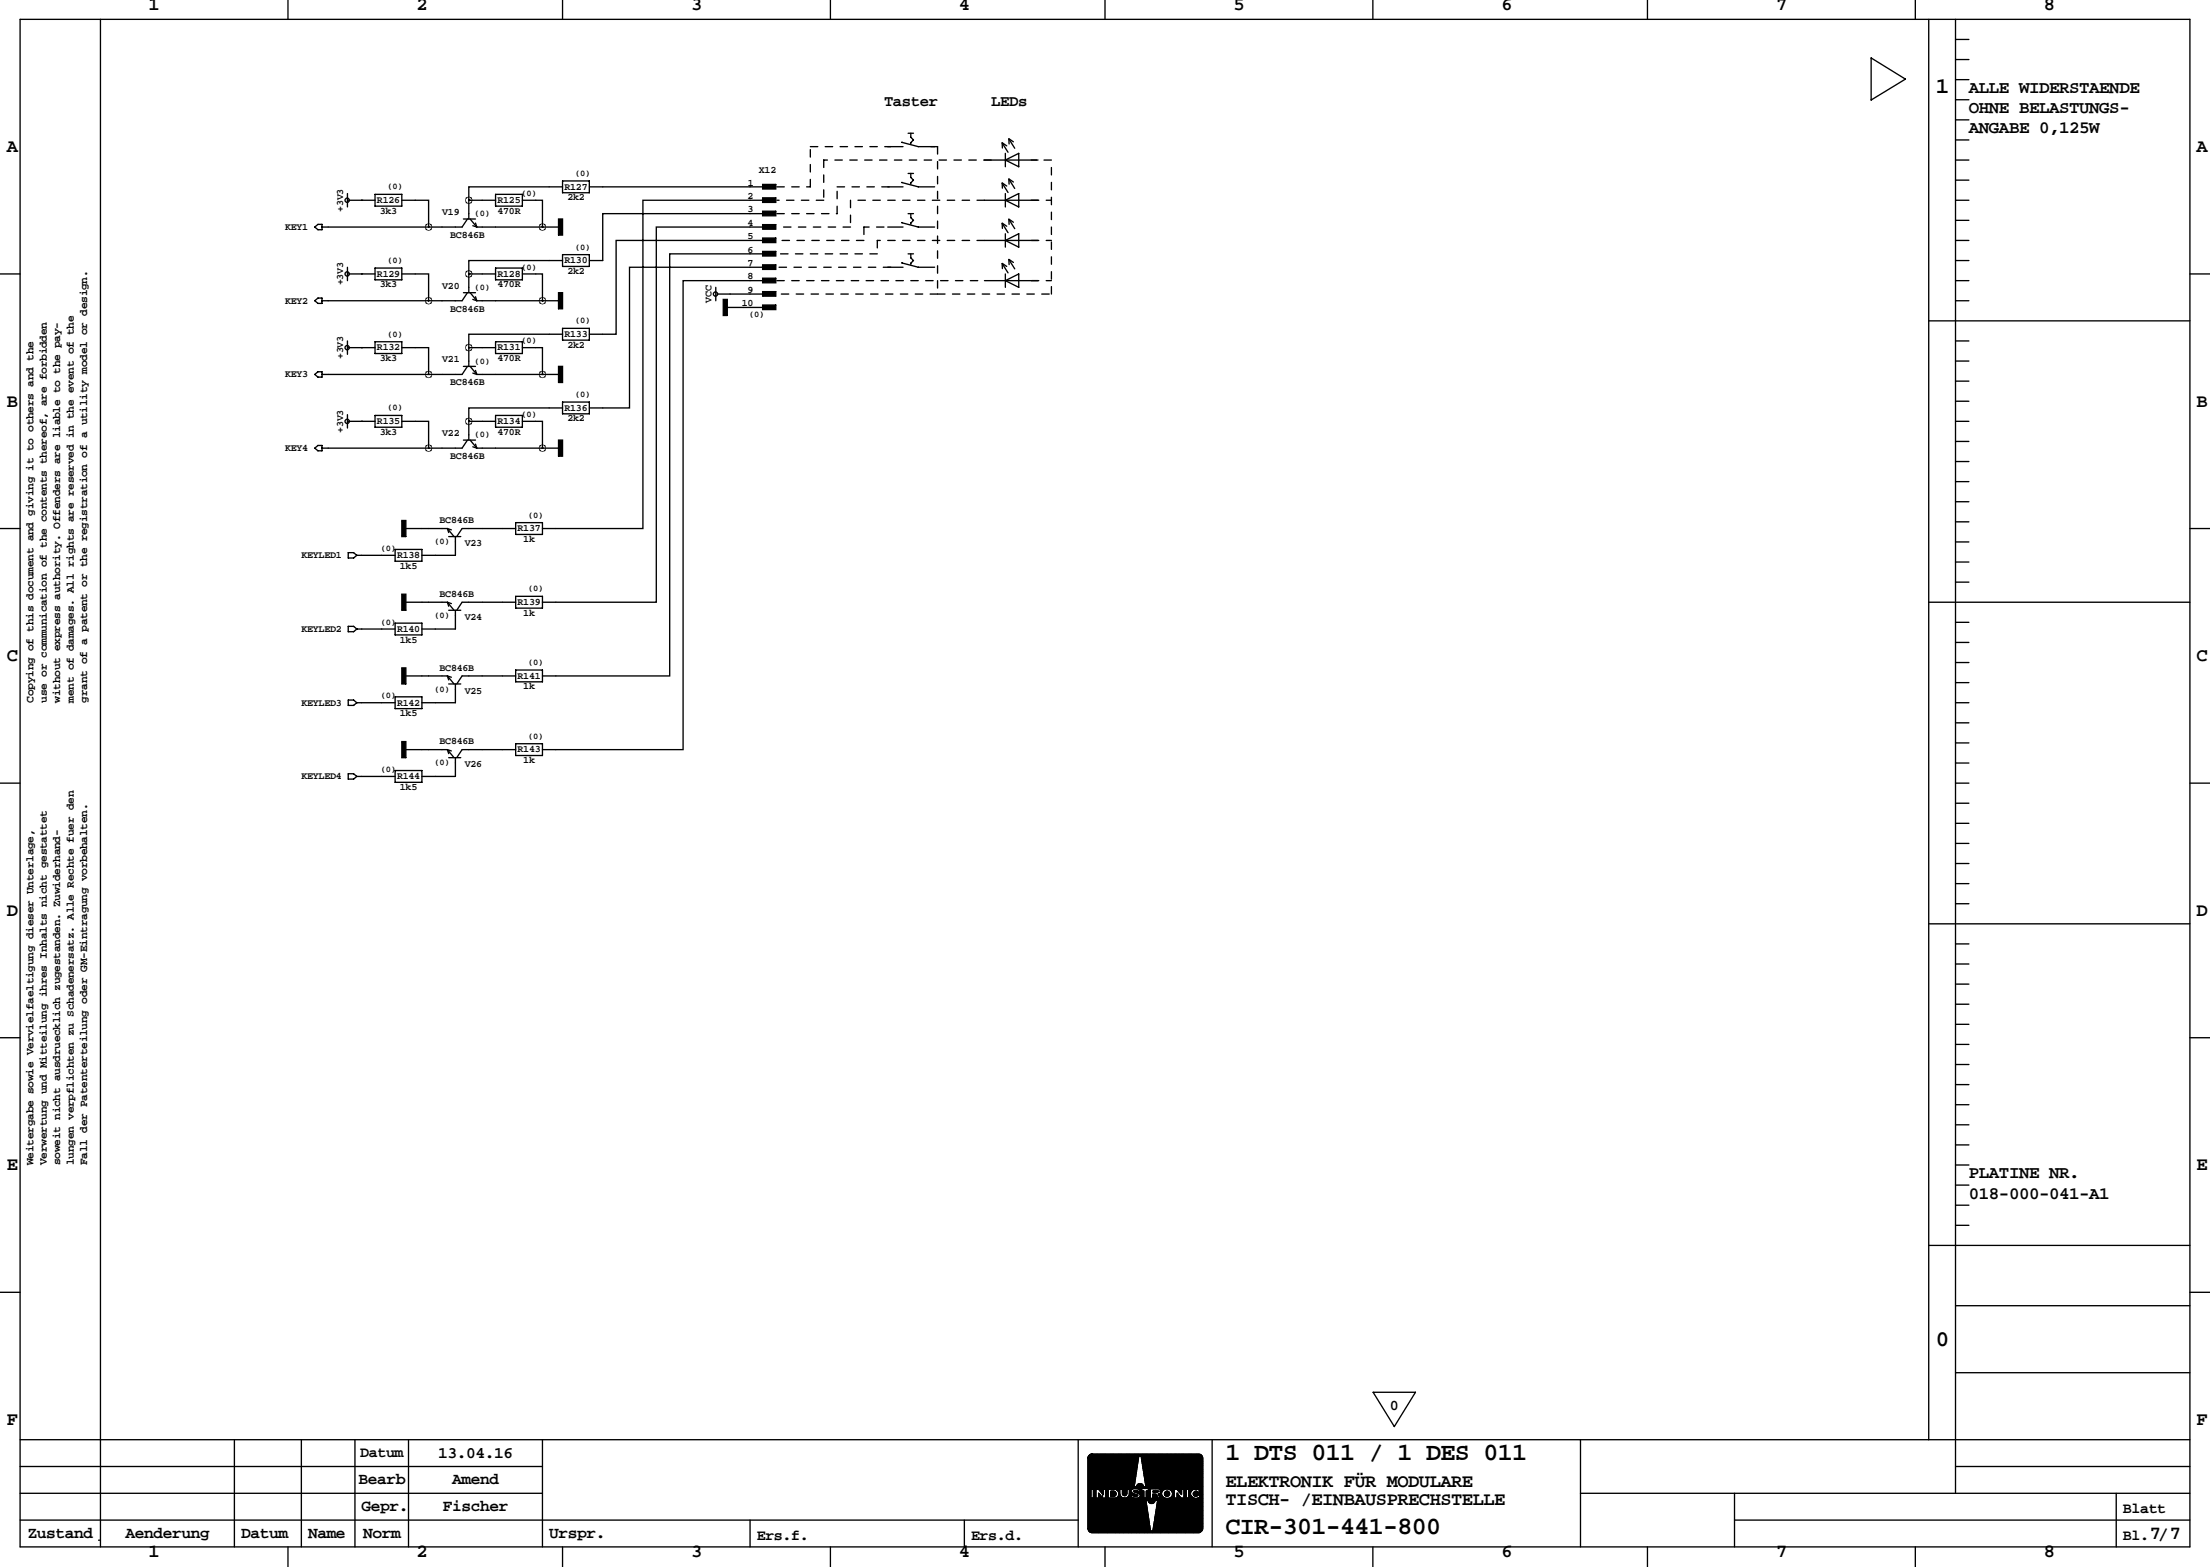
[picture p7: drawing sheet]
<svg xmlns="http://www.w3.org/2000/svg" width="419mm" height="297mm" viewBox="0 0 419 297" stroke-linecap="round" stroke-linejoin="round" font-family="sans-serif">
<defs><g id="words">
<g font-size="4.7">
<text x="232.4" y="276.8">1 DTS 011 / 1 DES 011</text>
<text x="232.4" y="290.8">CIR-301-441-800</text>
</g>
<g font-size="4.3">
<text x="367.1" y="17.6">1</text>
<text x="367.1" y="255.1">0</text>
</g>
<g font-size="3.6">
<text x="28.2" y="1.9">1</text>
<text x="79" y="1.9">2</text>
<text x="131.1" y="1.9">3</text>
<text x="181.9" y="1.9">4</text>
<text x="233.9" y="1.9">5</text>
<text x="284.7" y="1.9">6</text>
<text x="336.8" y="1.9">7</text>
<text x="387.6" y="1.9">8</text>
<text x="1.3" y="28.8">A</text>
<text x="416.6" y="28.8">A</text>
<text x="1.3" y="77.1">B</text>
<text x="416.6" y="77.1">B</text>
<text x="1.3" y="125.3">C</text>
<text x="416.6" y="125.3">C</text>
<text x="1.3" y="173.6">D</text>
<text x="416.6" y="173.6">D</text>
<text x="1.3" y="221.8">E</text>
<text x="416.6" y="221.8">E</text>
<text x="1.3" y="270.1">F</text>
<text x="416.6" y="270.1">F</text>
<text x="232.4" y="281.8">ELEKTRONIK FÜR MODULARE</text>
<text x="232.4" y="285.3">TISCH- /EINBAUSPRECHSTELLE</text>
<text x="407.7" y="291.7">7/7</text>
<text x="28.2" y="295.2">1</text>
<text x="79" y="295.2">2</text>
<text x="131.1" y="295.2">3</text>
<text x="181.9" y="295.2">4</text>
<text x="233.9" y="295.2">5</text>
<text x="284.7" y="295.2">6</text>
<text x="336.8" y="295.2">7</text>
<text x="387.6" y="295.2">8</text>
</g>
<g font-size="3.3">
<text x="373.4" y="17.6">ALLE WIDERSTAENDE</text>
<text x="373.4" y="21.4">OHNE BELASTUNGS-</text>
<text x="373.4" y="25.3">ANGABE 0,125W</text>
<text x="373.4" y="223.4">PLATINE NR.</text>
<text x="373.4" y="227.2">018-000-041-A1</text>
</g>
<g font-size="3.1">
<text x="68" y="281.4">Bearb</text>
<text x="83.1" y="276.3">13.04.16</text>
<text x="85.8" y="281.4">Amend</text>
<text x="68.6" y="286.5">Gepr.</text>
<text x="84" y="286.5">Fischer</text>
<text x="5.2" y="291.6">Zustand</text>
<text x="23.8" y="291.6">Aenderung</text>
<text x="45.7" y="291.6">Datum</text>
<text x="58.4" y="291.6">Name</text>
<text x="68.9" y="291.6">Norm</text>
<text x="104.1" y="291.6">Urspr.</text>
</g>
<g font-size="3">
<text x="167.6" y="20.2">Taster</text>
<text x="188" y="20.2">LEDs</text>
</g>
<g font-size="2.8">
<text x="263.6" y="267.4">0</text>
<text x="68.3" y="276.2">Datum</text>
<text x="402.6" y="286.9">Blatt</text>
<text x="143.5" y="292">Ers.f.</text>
<text x="184.1" y="292">Ers.d.</text>
<text x="402.6" y="292">Bl.</text>
</g>
<g font-size="2.1">
<text x="6.3" y="133.2" transform="rotate(-90 6.3 133.2)">Copying of this document and giving it to others and the</text>
<text x="8.9" y="133.2" transform="rotate(-90 8.9 133.2)">use or communication of the contents thereof, are forbidden</text>
<text x="11.4" y="133.2" transform="rotate(-90 11.4 133.2)">without express authority. Offenders are liable to the pay-</text>
<text x="14" y="133.2" transform="rotate(-90 14 133.2)">ment of damages. All rights are reserved in the event of the</text>
<text x="16.5" y="133.2" transform="rotate(-90 16.5 133.2)">grant of a patent or the registration of a utility model or design.</text>
<text x="6.3" y="220.8" transform="rotate(-90 6.3 220.8)">Weitergabe sowie Vervielfaeltigung dieser Unterlage,</text>
<text x="8.9" y="220.8" transform="rotate(-90 8.9 220.8)">Verwertung und Mitteilung ihres Inhalts nicht gestattet</text>
<text x="11.4" y="220.8" transform="rotate(-90 11.4 220.8)">soweit nicht ausdruecklich zugestanden. Zuwiderhand-</text>
<text x="14" y="220.8" transform="rotate(-90 14 220.8)">lungen verpflichten zu Schadenersatz. Alle Rechte fuer den</text>
<text x="16.5" y="220.8" transform="rotate(-90 16.5 220.8)">Fall der Patenterteilung oder GM-Eintragung vorbehalten.</text>
</g>
<g font-size="1.9">
<text x="107" y="36">R127</text>
<text x="141.8" y="35.2">1</text>
<text x="143.9" y="32.9">X12</text>
<text x="65.1" y="40.1" transform="rotate(-90 65.1 40.1)">+3V3</text>
<text x="71.5" y="38.5">R126</text>
<text x="72" y="40.5">3k3</text>
<text x="83.9" y="40.8">V19</text>
<text x="94.3" y="38.5">R125</text>
<text x="94.3" y="40.5">470R</text>
<text x="107.6" y="38">2k2</text>
<text x="141.8" y="37.7">2</text>
<text x="141.8" y="40.2">3</text>
<text x="54.1" y="43.6">KEY1</text>
<text x="85.4" y="45.1">BC846B</text>
<text x="141.8" y="42.8">4</text>
<text x="141.8" y="45.3">5</text>
<text x="141.8" y="47.9">6</text>
<text x="71.5" y="52.5">R129</text>
<text x="94.3" y="52.5">R128</text>
<text x="107" y="49.9">R130</text>
<text x="107.6" y="52">2k2</text>
<text x="141.8" y="50.4">7</text>
<text x="141.8" y="52.9">8</text>
<text x="54.1" y="57.5">KEY2</text>
<text x="65.1" y="54.1" transform="rotate(-90 65.1 54.1)">+3V3</text>
<text x="72" y="54.5">3k3</text>
<text x="83.9" y="54.7">V20</text>
<text x="85.4" y="59.1">BC846B</text>
<text x="94.3" y="54.5">470R</text>
<text x="134.9" y="57.4" transform="rotate(-90 134.9 57.4)">VCC</text>
<text x="140.7" y="58">10</text>
<text x="141.8" y="55.5">9</text>
<text x="107" y="63.9">R133</text>
<text x="107.6" y="65.9">2k2</text>
<text x="54.1" y="71.5">KEY3</text>
<text x="65.1" y="68.1" transform="rotate(-90 65.1 68.1)">+3V3</text>
<text x="71.5" y="66.4">R132</text>
<text x="72" y="68.5">3k3</text>
<text x="83.9" y="68.7">V21</text>
<text x="94.3" y="66.4">R131</text>
<text x="94.3" y="68.5">470R</text>
<text x="85.4" y="73">BC846B</text>
<text x="107" y="77.9">R136</text>
<text x="65.1" y="82" transform="rotate(-90 65.1 82)">+3V3</text>
<text x="71.5" y="80.4">R135</text>
<text x="72" y="82.4">3k3</text>
<text x="83.9" y="82.7">V22</text>
<text x="94.3" y="80.4">R134</text>
<text x="94.3" y="82.4">470R</text>
<text x="107.6" y="79.9">2k2</text>
<text x="54.1" y="85.5">KEY4</text>
<text x="85.4" y="87">BC846B</text>
<text x="83.4" y="99.2">BC846B</text>
<text x="98.2" y="100.7">R137</text>
<text x="57.2" y="105.8">KEYLED1</text>
<text x="75.3" y="105.8">R138</text>
<text x="75.8" y="107.8">1k5</text>
<text x="88.1" y="103.5">V23</text>
<text x="99.2" y="102.8">1k</text>
<text x="83.4" y="113.2">BC846B</text>
<text x="57.2" y="119.8">KEYLED2</text>
<text x="75.3" y="119.8">R140</text>
<text x="88.1" y="117.5">V24</text>
<text x="98.2" y="114.7">R139</text>
<text x="99.2" y="116.7">1k</text>
<text x="75.8" y="121.8">1k5</text>
<text x="83.4" y="127.1">BC846B</text>
<text x="88.1" y="131.5">V25</text>
<text x="98.2" y="128.7">R141</text>
<text x="99.2" y="130.7">1k</text>
<text x="57.2" y="133.7">KEYLED3</text>
<text x="75.3" y="133.7">R142</text>
<text x="75.8" y="135.8">1k5</text>
<text x="83.4" y="141.1">BC846B</text>
<text x="98.2" y="142.6">R143</text>
<text x="57.2" y="147.7">KEYLED4</text>
<text x="75.3" y="147.7">R144</text>
<text x="75.8" y="149.7">1k5</text>
<text x="88.1" y="145.5">V26</text>
<text x="99.2" y="144.7">1k</text>
</g>
<g font-size="1.7">
<text x="73.5" y="35.9">(0)</text>
<text x="109.1" y="33.3">(0)</text>
<text x="90" y="41">(0)</text>
<text x="98.9" y="37.2">(0)</text>
<text x="109.1" y="47.3">(0)</text>
<text x="73.5" y="49.9">(0)</text>
<text x="98.9" y="51.1">(0)</text>
<text x="90" y="54.9">(0)</text>
<text x="73.5" y="63.8">(0)</text>
<text x="98.9" y="65.1">(0)</text>
<text x="109.1" y="61.3">(0)</text>
<text x="142.1" y="60">(0)</text>
<text x="90" y="68.9">(0)</text>
<text x="73.5" y="77.8">(0)</text>
<text x="109.1" y="75.3">(0)</text>
<text x="90" y="82.9">(0)</text>
<text x="98.9" y="79.1">(0)</text>
<text x="100.2" y="98.1">(0)</text>
<text x="72.2" y="104.5">(0)</text>
<text x="82.4" y="103.2">(0)</text>
<text x="100.2" y="112.1">(0)</text>
<text x="72.2" y="118.4">(0)</text>
<text x="82.4" y="117.2">(0)</text>
<text x="82.4" y="131.1">(0)</text>
<text x="100.2" y="126.1">(0)</text>
<text x="72.2" y="132.4">(0)</text>
<text x="100.2" y="140">(0)</text>
<text x="72.2" y="146.4">(0)</text>
<text x="82.4" y="145.1">(0)</text>
</g>
</g></defs>
<g fill="none" stroke="#000" stroke-width=".25">
<path d="M54.6 0v3.7M106.7 0v3.7M157.5 0v3.7M209.5 0v3.7M260.3 0v3.7M312.4 0v3.7M363.2 0v3.7M3.8 3.7h411.5v289.5h-411.5zM19 3.7v289.5M354.8 11l6.5 4-6.5 4zM365.8 3.7v269.2M370.8 18.9h2.6"/>
<path d="M370.8 15.1h2.6M370.8 11.3h2.6M370.8 7.5h2.6M370.8 3.7v279.4M65.9 36.7v2.5M66.1 38h5M68.6 38h.1M71.1 36.8h5.1v2.3h-5.1zM76.2 38h5.1v5M88.9 38h.1M88.9 38h5.1M88.9 38v3.5"/>
<path d="M94 36.8h5.1v2.3h-5.1zM99.1 38h3.8v5M106.7 35.4h-17.8v2.6M106.7 34.3h5.1v2.2h-5.1zM111.8 35.4h33M144.8 38h-22.9v62.2h-19M168.4 27.8h2.8M168.4 35.4h2.8M171 26.9l3.1 .9h3.1M171 34.6l3.1 .8h3.1M172.2 25.3h1M172.2 32.9h1"/>
<path d="M172.7 25.3v.7l.5 .5-.5 .5v.3M172.7 32.9v.7l.5 .5-.5 .6v.2M186.7 38h10.1M186.7 30.3h10.1M190.1 28.1l-.1-1 1.2 1.8M190.1 27.1l.8 .5M190.1 35.7l-.1-1 1.2 1.8M190.1 34.7l.8 .6M190.7 29.1v2.5M190.7 36.7v2.5M190.7 30.3l2.5-1.2v2.5zM190.7 38l2.5-1.3v2.5z"/>
<path d="M191.4 27.3l-.1-1 1.1 1.8M191.4 26.3l.8 .6M191.4 34.9l-.1-1 1.1 1.8M191.4 33.9l.8 .6M370.8 38h2.6M370.8 34.1h2.6M370.8 30.3h2.6M370.8 26.5h2.6M370.8 22.7h2.6M0 51.9h3.8M59.7 43l.6-.5h.8v1h-.8zM59.7 57l.6-.5h.8v1h-.8z"/>
<path d="M65.9 50.7v2.5M66.1 51.9h5M68.6 51.9h.1M71.1 50.8h5.1v2.2h-5.1zM76.2 51.9h5.1v5.1M87.9 41.5h2.3M87.9 55.5h2.3M88.6 55.5l-1 1.5h-26.5M88.6 41.5l-1 1.5h-26.5M88.9 51.9h.1M88.9 51.9h5.1M88.9 51.9v3.6"/>
<path d="M89.2 41.5l1.2 1.5M89.2 55.5l1.2 1.5M89.7 42.8l.7 .2M89.7 56.8l.7 .2M90.2 42.3l.2 .7M90.2 56.2l.2 .8M90.4 57h15.5M90.4 43h15.5M94 50.8h5.1v2.2h-5.1zM99.1 51.9h3.8v5.1M102.9 43h.1M102.9 57h.1"/>
<path d="M106.7 49.4h-17.8v2.5M106.7 48.3h5.1v2.2h-5.1zM135.7 54.5v2.5M135.9 55.7h8.9M137.9 58.3h6.9M144.8 40.5h-30.5v8.9h-2.5M144.8 45.6h-28v17.8h-5M144.8 50.7h-25.4v26.6h-7.6M144.8 43h-20.3v71.2h-21.6M144.8 48.1h-17.8v80h-24.1M144.8 53.2h-15.3v88.9h-26.6M168.4 43h2.8"/>
<path d="M168.4 50.7h2.8M171 42.2l3.1 .8h3.1M171 49.8l3.1 .9h3.1M172.2 40.5h1M172.2 48.1h1M172.7 40.5v.8l.5 .5-.5 .5v.2M172.7 48.1v.8l.5 .5-.5 .5v.3M186.7 53.2h10.1M186.7 45.6h10.1M190.1 43.3l-.1-1 1.2 1.8M190.1 42.3l.8 .6M190.1 50.9l-.1-1 1.2 1.8"/>
<path d="M190.1 49.9l.8 .6M190.7 44.3v2.5M190.7 51.9v2.6M190.7 45.6l2.5-1.3v2.5zM190.7 53.2l2.5-1.3v2.6zM191.4 42.5l-.1-.9 1.1 1.7M191.4 41.6l.8 .5M191.4 50.2l-.1-1 1.1 1.8M191.4 49.2l.8 .5M370.8 57h2.6M370.8 53.2h2.6M370.8 49.4h2.6"/>
<path d="M370.8 45.6h2.6M370.8 41.8h2.6M415.3 51.9h3.8M59.7 71l.6-.5h.8v1h-.8zM65.9 64.6v2.6M65.9 78.6v2.5M66.1 79.9h5M66.1 65.9h5M68.6 65.9h.1M68.6 79.9h.1M71.1 64.8h5.1v2.2h-5.1zM71.1 78.8h5.1v2.2h-5.1z"/>
<path d="M76.2 65.9h5.1v5.1M76.2 79.9h5.1v5M87.9 69.5h2.3M88.6 69.5l-1 1.5h-26.5M88.9 65.9h.1M88.9 79.9h.1M88.9 79.9h5.1M88.9 65.9v3.6M88.9 79.9v3.5M88.9 65.9h5.1M89.2 69.5l1.2 1.5M89.7 70.7l.7 .3"/>
<path d="M90.2 70.2l.2 .8M90.4 71h15.5M94 64.8h5.1v2.2h-5.1zM94 78.8h5.1v2.2h-5.1zM99.1 65.9h3.8v5.1M99.1 79.9h3.8v5M102.9 71h.1M106.7 63.4h-17.8v2.5M106.7 77.3h-17.8v2.6M106.7 62.2h5.1v2.3h-5.1zM106.7 76.2h5.1v2.2h-5.1zM365.8 60.8h49.5"/>
<path d="M370.8 79.9h2.6M370.8 76.1h2.6M370.8 72.2h2.6M370.8 68.4h2.6M370.8 64.6h2.6M59.7 84.9l.6-.5h.8v1.1h-.8zM87.9 83.4h2.3M88.6 83.4l-1 1.5h-26.5M89.2 83.4l1.2 1.5M89.7 84.7l.7 .2M90.2 84.2l.2 .7M90.4 84.9h15.5"/>
<path d="M97.8 99.1h5.1v2.2h-5.1zM102.9 84.9h.1M370.8 98.9h2.6M370.8 95.1h2.6M370.8 91.3h2.6M370.8 87.5h2.6M370.8 83.7h2.6M0 100.2h3.8M66 104.8h1.1l.6 .5-.6 .5h-1.1zM66 118.7h1.1l.6 .5-.6 .5h-1.1zM67.7 105.3h7.2M67.7 119.2h7.2"/>
<path d="M74.9 104.2h5.1v2.2h-5.1zM74.9 118.1h5.1v2.3h-5.1zM77 100.2h7.8M77 114.2h7.8M84.8 100.2l1.3 1.5M84.8 100.2l.3 .8M84.8 100.2l.8 .2M84.8 114.2l1.3 1.5M84.8 114.2l.3 .7M84.8 114.2l.8 .2M85.1 101.7h2.3M85.1 115.7h2.3"/>
<path d="M86.4 101.7v3.6h-6.4M86.4 115.7v3.5h-6.4M97.8 100.2h-10.2l-1 1.5M97.8 114.2h-10.2l-1 1.5M97.8 113h5.1v2.3h-5.1zM365.8 114.2h49.5M370.8 118h2.6M370.8 110.3h2.6M370.8 106.5h2.6M370.8 102.7h2.6M415.3 100.2h3.8M66 132.7h1.1l.6 .5-.6 .5h-1.1z"/>
<path d="M67.7 133.2h7.2M74.9 132.1h5.1v2.2h-5.1zM77 128.1h7.8M84.8 128.1l1.3 1.6M84.8 128.1l.3 .8M84.8 128.1l.8 .3M85.1 129.7h2.3M86.4 129.7v3.5h-6.4M97.8 127h5.1v2.2h-5.1zM97.8 128.1h-10.2l-1 1.6M370.8 137h2.6M370.8 133.2h2.6"/>
<path d="M370.8 129.4h2.6M370.8 125.6h2.6M370.8 121.8h2.6M0 148.4h3.8M66 146.7h1.1l.6 .5-.6 .5h-1.1zM67.7 147.2h7.2M74.9 146.1h5.1v2.2h-5.1zM77 142.1h7.8M84.8 142.1l1.3 1.5M84.8 142.1l.3 .8M84.8 142.1l.8 .3M85.1 143.6h2.3"/>
<path d="M86.4 143.6v3.6h-6.4M97.8 141h5.1v2.2h-5.1zM97.8 142.1h-10.2l-1 1.5M370.8 148.4h2.6M370.8 159.9h2.6M370.8 156.1h2.6M370.8 152.3h2.6M370.8 144.6h2.6M370.8 140.8h2.6M415.3 148.4h3.8M365.8 175.1h49.5M370.8 171.3h2.6"/>
<path d="M370.8 167.5h2.6M370.8 163.7h2.6M370.8 178.9h2.6M0 196.7h3.8M370.8 194.2h2.6M370.8 198h2.6M370.8 190.4h2.6M370.8 186.5h2.6M370.8 182.7h2.6M415.3 196.7h3.8M370.8 201.8h2.6M370.8 205.6h2.6"/>
<path d="M370.8 209.4h2.6M370.8 213.2h2.6M370.8 217h2.6M365.8 236.1h49.5M370.8 220.8h2.6M370.8 224.6h2.6M370.8 228.5h2.6M370.8 232.3h2.6M0 245h3.8M370.8 247.5h44.5M415.3 245h3.8M3.8 272.9h411.5"/>
<path d="M3.8 278h99.1M44.4 272.9v20.3M57.1 272.9v20.3M67.3 272.9v20.3M77.5 272.9v20.3M102.9 272.9v20.3M204.5 272.9v20.3M206.3 276.4v13.4M206.6 275.9l.5-.2-.8 .7zM206.8 275.7l-.3 .4M206.9 275.7l-.5 .5M207 275.7l-.7 .6"/>
<path d="M207.1 275.7l-.8 .7M207.2 275.7l-.9 .7a9.4 9.4 0 0 1 0 13.4l6.2-6.2M207.3 275.7l-1 .9M207.4 275.7l-1.1 1M207.5 275.7l-1.2 1.1M207.6 275.7l-1.3 1.2M207.7 275.7l-1.4 1.3M207.8 275.7l-1.5 1.4M207.9 275.7l-1.6 1.4M207.9 275.7l-1.6 1.5M208 275.7l-1.7 1.6M208.1 275.7l-1.8 1.6"/>
<path d="M208.1 275.7l-1.8 1.7M208.2 275.7l-1.9 1.8M208.3 275.7l-2 1.9M208.4 275.7l-2.1 2M208.5 275.7l-2.2 2.1M208.6 275.7l-2.3 2.2M208.7 275.7l-2.4 2.3M208.8 275.7l-2.5 2.4M208.9 275.7l-2.6 2.5M209 275.7l-2.7 2.6M209.1 275.7l-2.8 2.7M209.2 275.7l-2.9 2.8"/>
<path d="M209.3 275.7l-3 2.9M209.4 275.7l-3.1 2.9M209.4 275.7l-3.1 3.1M209.5 275.7l-3.2 3.1M209.6 275.7l-3.3 3.2M209.7 275.7l-3.4 3.3M209.8 275.7l-3.5 3.4M209.9 275.7l-3.6 3.5M210 275.7l-3.7 3.6M210.1 275.7l-3.8 3.6M210.1 275.7l-3.8 3.7M210.2 275.7l-3.9 3.8"/>
<path d="M210.3 275.7l-4 3.8M210.3 275.7l-4 3.9M210.4 275.7l-4.1 4M210.5 275.7l-4.2 4M210.5 275.7l-4.2 4.1M210.6 275.7l-4.3 4.2M210.7 275.7l-4.4 4.3M210.8 275.7l-4.5 4.4M210.9 275.7l-4.6 4.5M211 275.7l-4.7 4.6M211.1 275.7l-4.8 4.7M211.2 275.7l-4.9 4.8"/>
<path d="M211.3 275.7l-5 4.9M211.4 275.7l-5.1 5M211.5 275.7l-5.2 5.1M211.6 275.7l-5.3 5.2M211.7 275.7l-5.4 5.3M211.8 275.7l-5.5 5.3M211.9 275.7l-5.6 5.5M212 275.7l-5.7 5.5M212.1 275.7l-5.8 5.7M212.3 275.7l-6 5.9M212.4 275.7l-6.1 6M212.5 275.7l-6.2 6.1"/>
<path d="M212.6 275.7l-6.3 6.2M212.8 275.7l-6.5 6.4M213 275.7l-6.7 6.6M213.2 275.7l-6.9 6.8M213.3 275.7l-7 6.9M213.4 275.7l-7.1 7M213.5 275.7l-7.2 7.1M213.6 275.7l-6.7 6.6M213.6 275.7l-6.6 6.6M213.7 275.7l-6.6 6.6M213.8 275.7l-6.7 6.6M213.8 275.7l-6.6 6.6"/>
<path d="M213.9 275.7l-6.6 6.6M214 275.7l-6.7 6.6M214 275.7l-6.6 6.6M214.1 275.7l-6.7 6.7M214.2 275.7l-6.8 6.7M214.2 275.7l-6.8 6.8M214.3 275.7l-6.9 6.9M214.4 275.7l-7 7M214.5 275.7l-7.1 7.1M214.5 275.7l-6.6 6.6M214.6 275.7l-6.6 6.6M214.7 275.7l-6.7 6.6"/>
<path d="M214.7 275.7l-6.6 6.6M214.8 275.7l-6.6 6.6M214.9 275.7l-6.7 6.6M214.9 275.7l-6.6 6.6M215 275.7l-6.7 6.6M215.1 275.7l-6.7 6.7M215.2 275.7l-6.8 6.7M215.3 275.7l-6.8 6.8M215.4 279.8l-2.5 2.5h-.6M215.4 279.9l-2.5 2.5M215.4 279.7l-2.6 2.6M215.4 279.6l-2.6 2.7"/>
<path d="M215.4 275.7l-6.9 6.8M215.4 279.6l-2.7 2.7M215.4 279.5l-2.8 2.8M215.4 279.4l-2.9 2.9M215.4 279.3l-2.9 3M215.5 279.2l-3.1 3.1M215.5 279.1l-3.5 3.5 3.5-3.4M215.5 279l-3.6 3.6M215.5 275.7l-6.9 6.9M215.5 278.9l-3.6 3.6 3.6-3.6M215.5 278.8l-3.7 3.7M215.5 278.7l-3.7 3.8"/>
<path d="M215.6 278.5l-3.9 3.9M215.6 278.4l-4 4M215.6 278.3l-4 4M215.6 275.7l-7 6.9M215.6 278.1l-4.1 4.2M215.6 278l-4.2 4.3M215.6 278l-4.3 4.3M215.6 277.9l-4.3 4.4M215.7 277.8l-4.5 4.5M215.7 277.7l-4.6 4.6M215.7 277.7l-4.5 4.6M215.7 277.6l-4.7 4.7"/>
<path d="M215.7 275.7l-7.1 7M215.7 277.5l-4.7 4.8M215.7 277.4l-4.9 4.9M215.7 277.3l-4.9 5M215.7 275.7l-7 7M215.8 277.1l-5.2 5.2M215.8 277l-5.2 5.3M215.8 277l-5.3 5.3M215.8 276.9l-5.4 5.4M215.8 275.7l-7.1 7M215.8 276.8l-5.4 5.5M215.8 276.7l-5.6 5.6"/>
<path d="M215.8 276.7l-5.5 5.6M215.8 276.6l-6.1 6.2M215.9 276.4l-6.2 6.3M215.9 276.5l-6.2 6.2M215.9 276.4l-6.2 6.2M215.9 276.3l-6.2 6.2M215.9 275.7l-7.2 7.1M216 276.2l-6.3 6.3M216 275.7l-6.7 6.6M216.1 275.7l-6.7 6.6M216.2 275.7l-6.7 6.6M216.3 275.7l-6.7 6.6"/>
<path d="M216.4 275.7l-6.7 6.7M216.5 275.7l-.3 .3M216.6 275.7l-.4 .3M216.6 275.7l-.3 .3M216.7 275.7l-.4 .3M216.7 275.7l-.3 .4 .4-.4M216.9 275.7l-.5 .5M217 275.7l-.5 .5M217.1 275.7l-.6 .6M217.2 275.7l-.7 .7M217.3 275.7l-.8 .8M217.4 275.7l-.9 .9"/>
<path d="M217.5 275.7l-1 .9M217.6 275.7l-1.1 1M217.7 275.7l-1.2 1.1M217.8 275.7l-1.2 1.2M217.9 275.7l-1.3 1.3M218 275.7l-1.4 1.4M218.1 275.7l-1.5 1.4M218.2 275.7l-1.6 1.5M218.2 275.7l-1.6 1.6M218.4 275.7l-1.8 1.7M218.4 275.7l-1.8 1.8M218.6 275.7l-1.9 1.9"/>
<path d="M218.7 275.7l-2 2M218.8 275.7l-2.1 2M218.8 275.7l-2.1 2.1M219 275.7l-2.3 2.2M219 275.7l-2.3 2.3M219.1 275.7l-2.4 2.3M219.2 275.7l-2.5 2.4M219.3 275.7l-2.5 2.4M219.3 275.7l-2.5 2.5M219.5 275.7l-2.7 2.6M219.5 275.7l-2.7 2.7M219.6 275.7l-2.8 2.7"/>
<path d="M219.7 275.7l-2.9 2.8M219.8 275.7l-3 2.9M219.9 275.7l-3.1 3M219.9 275.7l-3.1 3.1M220 275.7l-3.2 3.1M220.1 275.7l-3.2 3.2M220.2 275.7l-3.3 3.3M220.3 275.7l-3.4 3.3M220.3 275.7l-3.4 3.4M220.4 275.7l-3.5 3.5M220.5 275.7l-3.6 3.5M220.5 275.7l-3.6 3.6"/>
<path d="M220.6 275.7l-3.7 3.6M220.6 275.7l-3.7 3.7M220.7 275.7l-3.8 3.7M220.8 275.7l-3.8 3.8M220.9 275.7l-3.9 3.9M221 275.7l-4 4M221.1 275.7l-4.1 4.1M221.2 275.7l-4.2 4.1M221.2 275.7l-4.2 4.2M221.4 275.7l-4.4 4.3M221.4 275.7l-4.4 4.4M221.5 275.7l-4.4 4.4"/>
<path d="M221.6 275.7l-4.5 4.5M221.7 275.7l-4.6 4.6M221.8 275.7l-4.7 4.6M221.8 275.7l-4.7 4.7M221.9 275.7l-4.8 4.7M222 275.7l-4.9 4.8M222 275.7l-4.9 4.9M222.1 275.7l-5 5M222.2 275.7l-5.1 5M222.4 275.7l-5.2 5.1M222.5 275.7l-5.3 5.2M222.5 275.7l-5.3 5.3"/>
<path d="M222.6 275.7l-5.4 5.3M222.7 275.7l-5.5 5.4M222.8 275.7l-5.6 5.5M222.9 275.7l-5.7 5.5M222.9 275.7l-5.7 5.6M223 275.7l-5.8 5.7M223 275.7l-5.7 5.7M223.1 275.7l-5.8 5.8M223.2 275.7l-5.9 5.9M223.3 275.7l-6 5.9M223.4 275.7l-6.1 6M223.5 275.7l-6.2 6.1"/>
<path d="M223.6 275.7l-6.6 6.5M223.6 275.7l-6.5 6.5M223.7 275.7l-6.5 6.5M223.8 275.7l-6.6 6.5M223.8 275.7l-6.5 6.5M223.9 275.7l-6.5 6.5M224 275.7l-6.6 6.5M224 275.7l-6.5 6.5M224.1 275.7l-6.5 6.5M224.2 275.7l-6.6 6.5M224.2 275.7l-6.5 6.5M224.3 275.7l-6.5 6.5"/>
<path d="M224.4 275.7l-6.6 6.5M224.5 275.7l-6.7 6.6M224.5 275.7l-6.7 6.7M224.7 275.7l-6.9 6.8M224.7 275.7l-6.5 6.5M224.9 275.7l-6.7 6.5M224.9 275.7l-6.5 6.5M225.1 275.7l-6.7 6.5M225.1 275.7l-6.5 6.5M225.3 275.7l-6.7 6.5M225.3 275.7l-6.5 6.5M225.4 275.7l-6.6 6.5"/>
<path d="M225.5 275.7l-6.6 6.5M225.6 275.7l-6.6 6.5M225.7 275.7l-6.6 6.5M225.8 275.7l-6.6 6.5M225.8 275.7l-6.5 6.5M225.9 275.7l-6.6 6.5M226 275.7l-6.6 6.5M226 275.7l-6.5 6.5M226.1 275.7l-6.6 6.5M226.2 275.7l-6.6 6.5M226.2 275.7l-6.5 6.5M226.3 275.7l-6.6 6.5"/>
<path d="M226.4 275.7l-6.6 6.5M226.4 275.7l-6.6 6.6M226.5 275.7l-6.6 6.6M226.6 275.7l-6.7 6.6M226.6 275.7l-6.6 6.6M226.7 275.7l-6.7 6.7M226.8 275.7l-6.8 6.7M226.8 275.7l-6.8 6.8 6.9-6.8M226.9 275.7l-6.8 6.9M227 275.7l-6.9 6.9M227.1 275.7l-7 7M227.2 275.7l-7.1 7.1"/>
<path d="M227.3 275.7l-7.2 7.2M227.4 275.7l-7.4 7.4M227.5 275.7l-6.8 6.7M227.5 275.7l-6.7 6.7M227.6 275.7l-6.7 6.6M227.6 275.7l-6.6 6.6M227.6 275.8l-6.5 6.5M227.7 275.8l-6.5 6.5M227.7 275.8l-6.4 6.5M227.8 275.8l-6.5 6.5M227.9 275.9l-6.4 6.4M227.9 276l-6.3 6.3"/>
<path d="M227.9 276l-6.2 6.3M228 276.1l-6.3 6.2M228 276.1l-6.2 6.3M228 276.2l-6.2 6.2 6.2-6.2M228 276.3l-6.1 6.1M228.1 276.3l-6.2 6.1M228.1 276.4l-6.1 6.1M228.1 276.4l-6.1 6.1 6.1-6M228.1 276.6l-6 6M228.1 276.7l-6 5.9M228.1 276.8l-5.9 5.9M228.1 276.9l-5.9 5.8"/>
<path d="M228.1 277l-5.3 5.3M228.1 277.2l-5.1 5.1M228.1 277.4l-4.9 4.9M228.1 277.4l-4.9 5M228.1 277.6l-4.8 4.8M228.1 277.6l-4.8 4.9M228.1 277.8l-4.7 4.7M228.1 277.9l-4.7 4.7M228.1 277.9l-4.6 4.7 4.6-4.6M228.1 278.1l-4.6 4.6M228.1 278.2l-4.5 4.5M228.1 278.3l-4.5 4.5"/>
<path d="M228.1 278.4l-3.9 3.9M228.1 278.5l-3.8 3.8M228.1 278.6l-3.7 3.7M228.1 278.7l-3.6 3.6M228.1 278.8l-3.6 3.6M228.1 278.9l-3.6 3.6M228.1 279l-3.6 3.6M228.1 279.1l-3.6 3.6M228.1 279.2l-3.1 3.1M228.1 279.3l-3 3M228.1 279.4l-2.9 2.9M228.1 279.5l-2.9 2.8"/>
<path d="M228.1 279.6l-2.8 2.7M228.1 279.6l-2.7 2.7M228.1 279.7l-2.6 2.6M228.1 279.8l-2.6 2.6M228.1 279.8l-2.6 2.7M228.1 279.9l-2.6 2.6M228.1 280l-2.6 2.6M229.9 272.9v20.3M260.4 263.9h8l-4 6.5zM299.7 272.9v20.3M370.8 260.2h44.5M370.8 278h44.5"/>
<path d="M3.8 288.1h200.7M3.8 283.1h99.1M18.7 292h.1M54.6 293.2v3.8M106.7 293.2v3.8M142.2 288.1v5.1M157.5 293.2v3.8M182.9 288.1v5.1M206.3 289.9l6.3-6.2-6.2 6.3M206.3 286.7l2.8-2.7-2.8 2.8M206.9 282.3h.5M206.9 282.3v1.7"/>
<path d="M206.9 284l-.6 .5M206.9 283.9l-.6 .5M206.9 283.8l-.6 .6M206.9 283.8l-.6 .5M206.9 283.7l-.6 .5M206.9 283.6l-.6 .6M206.9 283.6l-.6 .5M206.9 283.5l-.6 .5M206.9 283.4l-.6 .6M206.9 283.4l-.6 .5M206.9 283.3l-.6 .5M206.9 283.2l-.6 .5"/>
<path d="M206.9 283.1l-.6 .5M206.9 283l-.6 .5M206.9 282.9l-.6 .5M206.9 282.8l-.6 .5M206.9 282.7l-.6 .5M206.9 282.6l-.6 .5M206.9 282.5l-.6 .6M206.9 282.5l-.6 .5M206.9 282.4l-.6 .5M206.9 282.3l-.6 .6M206.9 284l-.6 .6M207 284l-.7 .6"/>
<path d="M207.1 284l-.8 .7M207.1 284l-.8 .8M207.2 284l-.9 .8M207.3 284l-1 .9M207.4 282.3v1.7h-.5M207.4 290.5l7.4-7.4-7.4 7.4M207.7 290.5l6.9-6.8-6.8 6.8M207.8 284l-1.5 1.5M207.8 283.9l-1.5 1.6M207.8 283.8l-1.5 1.6M207.8 283.7l-1.5 1.6M207.8 283.6l-1.5 1.6"/>
<path d="M207.8 283.5l-1.5 1.6M207.8 283.4l-.4 .5M207.8 283.3l-.4 .5M207.8 283.2l-.4 .5M207.8 283.2l-.4 .4M207.8 283l-.4 .5M207.8 283l-.4 .4M207.8 282.8l-.4 .5M207.8 282.8l-.4 .4M207.8 282.7l-.4 .5M207.8 282.6l-.4 .5M207.8 282.6l-.4 .4"/>
<path d="M207.8 282.5l-.4 .5M207.8 282.4l-.4 .5M207.8 282.4l-.4 .4M207.9 290.5l6.8-6.7-6.7 6.7M208 284l-1.7 1.6M208 284l-1.7 1.7M208.2 284l-1.9 1.8M208.2 284l-1.9 1.9M208.3 283.4l.2-.1-.2 .2M208.3 283.2l.1-.1-.1 .2M208.3 283v.1M208.4 283.1h-.1"/>
<path d="M208.5 283.2l-.2 .2M208.6 283.3l-.3 .3M208.6 283.4l-.3 .3M208.6 283.4l-.3 .2M208.7 283.4l-.4 .4M208.7 283.5l-.4 .4M208.8 283.6l-2.5 2.4M208.8 283.6l-2.5 2.5M208.9 283.7l-2.6 2.6M208.9 283.7l-2.6 2.5M208.9 283.8l-2.6 2.6M209 283.8l-2.7 2.7"/>
<path d="M209 283.9l-2.7 2.7M209.1 284l-2.8 2.8M209.2 284l-2.9 2.9M209.2 283.3h.1M209.2 283.2v.1M209.2 283.1l-.1 .1M209.2 283.2h-.1M209.2 283l-.1 .2M209.2 282.9l-.2 .2 .2-.1M209.2 282.8l-.2 .3M209.2 282.8l-.3 .2M209.2 282.7l-.3 .3"/>
<path d="M209.2 282.6l-.3 .4M209.2 282.6l-.3 .3M209.2 282.4l-.4 .5M209.2 282.5l-.4 .4M209.2 282.4l-.4 .4M209.3 284l-3 3M209.4 284l-3.1 3.1M209.5 284l-3.2 3.1M209.5 293.2v3.8M209.5 284l-3.2 3.2M210.1 283.4l-.4 .5M210.2 283.9l-3.9 3.8"/>
<path d="M210.2 283.8l-3.9 3.9M210.2 283.8l-3.9 3.7M210.2 283.6l-3.9 3.9M210.2 283.6l-3.9 3.7M210.2 283.5l-3.9 3.8M210.2 283.4l-.5 .4M210.2 283.2l-.5 .6M210.2 283.2l-.5 .4M210.2 283.1l-.5 .5M210.2 283l-.5 .5M210.2 283l-.5 .4M210.2 282.9l-.5 .5"/>
<path d="M210.2 282.8l-.5 .5M210.2 282.8l-.5 .4M210.2 282.7l-.5 .5M210.2 282.6l-.5 .5M210.2 282.5l-.5 .5M210.2 282.4l-.5 .5M210.2 284l-3.9 3.9M210.3 284l-4 3.9M210.4 284l-4.1 4M210.4 284l-4.1 4.1M210.5 284l-4.2 4.1M210.6 284l-4.3 4.2"/>
<path d="M210.6 284l-4.3 4.3M210.7 284l-4.4 4.4M210.7 282.7v1l.8-.9M210.7 283.5l.7-.7-.7 .8M210.7 283.7l.8-.8-.7 .8M210.7 282.7h.1M210.8 284l-4.5 4.4M210.8 282.7l-.1 .1M210.8 284l-4.5 4.5M210.8 282.7l-.1 .2M210.9 284l-4.6 4.6M211 284l-4.7 4.6"/>
<path d="M211 282.7l-.3 .3M211 284l-4.7 4.7M211 282.7l-.3 .4M211.1 284l-4.8 4.8M211.1 282.7l-.4 .4M211.1 282.7a.51 .51 0 0 1 .5 .5 .51 .51 0 0 1-.5 .5M211.2 284l-4.9 4.8M211.2 282.7l-.5 .5M211.2 284l-4.9 4.9M211.2 282.7l-.5 .6M211.3 282.3h.1M211.3 284l-5 5"/>
<path d="M211.3 282.7l-.6 .7M211.4 284l-5.1 5M211.4 282.7l-.7 .8M211.4 284l-5.1 5.1M211.5 284l-5.2 5.2M211.6 283.9l-5.3 5.3M211.6 283l-.7 .7M211.6 282.9l-.8 .8M211.6 283.4l-.3 .2M211.6 283.3l-.4 .4M211.6 283.2l-.4 .5M211.6 283.1l-.5 .6"/>
<path d="M211.6 283.1l-.6 .6M211.6 283l-.6 .7M211.7 283.9l-5.4 5.4M212.3 283.1a.91 .91 0 0 0 .9 .9M212.3 283.2l-.2 .2M212.3 283.1l-.2 .2M212.3 283l-.1 .2M212.3 282.9l-.1 .2M212.3 282.8l-.2 .2M212.3 282.7l-.2 .3M212.3 282.7l-.2 .2M212.3 282.6l-.2 .3"/>
<path d="M212.3 282.5l-.2 .3M212.3 282.4l-.3 .3M212.4 283.4l-6.1 6.1M212.4 283.4l-6.1 6M212.4 283.3l-6.1 6.1M212.4 283.3l-.4 .3M212.4 283.5l-6.1 6.1M212.4 283.5l-6.1 6M212.5 283.6l-6.2 6.1M212.5 283.5l-6.2 6.2M212.5 283.7l-6.2 6.2M212.6 283.8l-6.2 6.2"/>
<path d="M212.7 283.8l-6.2 6.3M212.7 283.8l-6.3 6.3M212.8 283.9l-6.3 6.3M212.9 283.9l-6.4 6.3M212.9 283.9l-6.3 6.4M213 283.9l-6.4 6.4M213 284l-6.4 6.3M213.1 284l-6.4 6.4M213.2 284l-6.5 6.4M213.4 284l-6.5 6.5M213.5 284l-6.5 6.5M213.6 284l-6.6 6.5"/>
<path d="M213.7 283.3l-.2 .2M213.7 283.2l-.3 .3M213.7 282.3h.5M213.7 283.9l-6.6 6.6M213.7 283.1l-.4 .4M213.7 283l-.5 .5M213.7 282.9l-.5 .6M213.7 282.9l-.6 .6M213.7 282.8l-.6 .6M213.7 282.7l-.7 .7M213.7 282.6l-.7 .8 .7-.7M213.7 282.5l-.8 .8"/>
<path d="M213.7 282.4l-.8 .8M214.2 283.1a.87 .87 0 0 1-.9 .9l-6.5 6.5M214.2 283l.3-.2-.3 .3M214.5 283.6l-6.9 6.9M214.5 283.5l-7 7M214.5 282.7l-.3 .3M214.5 282.6l-.3 .3M214.5 282.8l-.3 .4M214.5 282.5l-.3 .3M214.6 282.9l-.4 .4M214.6 283.8l-6.7 6.7M214.6 283l-.5 .5"/>
<path d="M214.6 282.9l-.4 .5M214.7 283l-7.5 7.5M214.8 283.9l-6.7 6.6M214.8 283.1l-7.5 7.4M214.8 283.9l-6.6 6.6M214.9 283.1l-.4 .4M214.9 283.9l-6.6 6.6M214.9 283.1l-.3 .4M215 284l-6.6 6.5M215 283.1l-.3 .4M215 283.2l-.3 .3M215.1 284l-6.6 6.5"/>
<path d="M215.1 283.2l-.3 .3M215.1 281.8l-.9 1M215.1 281.8l-.9 .9M215.1 281.6l-.9 1M215.1 284l-6.5 6.5M215.1 281.8l-.4 .6M215.1 281.5l-.9 1M215.1 281.5l-.9 .9M215.1 281.3l-.9 1.1M215.2 284l-6.5 6.5M215.2 282.5l-.3 .2 .2-.1M215.2 281.2l-1.1 1.1"/>
<path d="M215.2 281.1l-1.2 1.2M215.2 281l-1.3 1.3M215.2 283.2l-.3 .3M215.2 281.8l-.4 .5M215.2 280.9l-1.3 1.4M215.2 280.9l-1.4 1.4M215.2 280.8l-2.3 2.4M215.2 280.7l-2.3 2.4M215.2 280.6l-2.3 2.4M215.3 284l-6.6 6.5M215.3 283.3l-.3 .3 .3-.3M215.3 282.5l-.3 .3"/>
<path d="M215.3 281.8l-.4 .4M215.3 280.5l-2.4 2.5M215.3 280.5l-2.4 2.4M215.3 280.4l-2.4 2.4M215.3 280.3l-2.4 2.5M215.3 284l-6.5 6.5M215.3 281.8l-.3 .4M215.3 280.2l-2.4 2.5M215.3 280.2l-2.4 2.4M215.3 280.1l-2.4 2.5M215.3 280l-2.4 2.5M215.4 284l-6.5 6.5"/>
<path d="M215.4 283.3l-.4 .3M215.4 282.5l-.3 .3M215.4 283.3l-.3 .3M215.4 281.8l-.3 .4M215.5 283.3l-.4 .3M215.5 282.5l-.4 .3M215.5 284l-6.5 6.5M215.5 283.3l-.3 .4M215.5 282.5l-.3 .4M215.6 284l-6.5 6.5M215.6 283.4l-.3 .3M215.6 282.5l-.3 .4"/>
<path d="M215.6 282.6l-.3 .3M215.7 284l-6.6 6.5M215.7 283.4l-.4 .3M215.7 282.6l-.3 .3M215.7 283.4l-.2 .3M215.8 283.9l-6.6 6.6M215.8 283.5l-.2 .1M215.8 282.6l-.3 .3M215.8 282.7l-.3 .3M215.8 282.7l-.2 .3 .3-.3M215.8 281.3l-.2 .2M215.9 283.9l-6.7 6.6"/>
<path d="M216 281.2l-.5 .5M216 282.7l-.4 .3M216.1 283.8l-6.8 6.7M216.1 282.7l-.4 .3M216.1 281.2l-.6 .5M216.1 282.7l-.4 .4M216.1 281.2l-.9 1M216.2 282.7l-.4 .4M216.2 281.2l-1 1M216.3 282.7h.1M216.3 281.2l-1 1M216.4 281.2l-1 1"/>
<path d="M216.4 281.3l-.9 .9M216.5 281.3l-.9 .9M216.5 282.5l-.6 .6M216.5 282.6l-.5 .5M216.5 282.5l-.7 .6M216.5 282.3l-.2 .3M216.5 282.4l-.2 .2M216.5 282.2l.4-.4-.3 .4M216.5 282.2l-.3 .3 .3-.2M216.6 282.6l-.6 .6M216.6 281.3l-.9 .9M216.7 282.6l-.6 .6"/>
<path d="M216.7 281.4l-.9 .9M216.7 281.5l-.7 .8M216.7 281.4l-.8 .9M216.8 282.6l-.7 .6M216.8 281.5l-.8 .8 .8-.7M216.8 281.6l-.7 .8 .7-.7M216.8 281.6l-.7 .8M216.9 282.6l-.7 .7M216.9 281.7l-.7 .8M216.9 283.4l-7.1 7.1M216.9 283.3l-7.2 7.2M216.9 283.2l-7.4 7.3"/>
<path d="M216.9 283.1l-7.5 7.4M216.9 283l-7.5 7.5M216.9 282.9l-.6 .7M216.9 283l-.7 .7M216.9 282.8l-.6 .7M216.9 282.8l-.6 .6M216.9 282.7l-.7 .7M216.9 283.5l-7 7M216.9 283.6l-6.9 6.9M216.9 283.7l-6.8 6.8M216.9 283.8l-6.8 6.7M216.9 283.8l-6.7 6.7"/>
<path d="M216.9 283.9l-6.6 6.6M217 284l-6.6 6.5M217 281.8l-.3 .4M217 284l-6.5 6.5M217.1 281.8l-.3 .4M217.1 284l-6.6 6.5M217.2 281.8l-.4 .4M217.2 284l-6.6 6.5M217.2 281.8l-.3 .4M217.2 284l-6.5 6.5M217.3 281.8l-.3 .4M217.3 284l-6.6 6.5"/>
<path d="M217.3 284l-6.5 6.5M217.3 284.4l-6.1 6.1M217.3 284.5l-6 6M217.3 284.6l-5.9 5.9M217.3 284.6l-5.8 5.9M217.4 284.7l-5.9 5.8M217.4 284.7l-5.8 5.8M217.4 284.8l-5.8 5.7M217.4 284.9l-5.7 5.6M217.4 284.9l-5.6 5.6M217.4 285l-5.6 5.5M217.4 282.6v.1"/>
<path d="M217.4 285.1l-5.5 5.4M217.4 285.1l-5.4 5.4M217.4 285.2l-5.4 5.3M217.4 285.2l-5.3 5.3M217.4 285.3l-5.2 5.2M217.4 285.4l-5.2 5.1M217.5 285.4l-5.2 5.1M217.5 285.5l-5.1 5M217.5 285.6l-4.9 4.9M217.5 285.7l-4.9 4.8M217.5 282.6l-.1 .2M217.5 285.8l-4.8 4.7"/>
<path d="M217.5 285.8l-4.7 4.7M217.5 285.9l-4.6 4.6M217.5 286l-4.5 4.5M217.5 286l-4.4 4.5M217.6 286.1l-4.5 4.4M217.6 286.2l-4.4 4.3M217.6 286.2l-4.3 4.3M217.6 286.3l-4.3 4.2M217.6 286.4l-4.1 4.1M217.6 282.6l-.2 .3M217.6 286.6l-3.9 3.9M217.6 286.7l-3.7 3.8"/>
<path d="M217.7 286.8l-3.8 3.7M217.7 286.9l-3.7 3.6M217.7 287l-3.6 3.5M217.7 282.6l-.3 .4M217.7 287.1l-3.5 3.4M217.7 287.1l-3.4 3.4M217.7 287.2l-3.3 3.3M217.7 287.3l-3.2 3.2M217.7 287.3l-3.1 3.2M217.8 287.4l-3.2 3.1M217.8 287.5l-3.1 3M217.8 287.5l-3 3"/>
<path d="M217.8 287.6l-2.9 2.9M217.8 287.7l-2.8 2.8M217.8 287.8l-2.7 2.7M217.8 287.9l-2.6 2.6M217.8 288l-2.5 2.5M217.8 288l-2.4 2.5M217.9 288.1l-2.5 2.4M217.9 288.1l-2.4 2.4M217.9 288.3l-2.4 2.2M217.9 288.3l-2.3 2.2M217.9 288.4l-2.2 2.1M217.9 288.5l-2.1 2"/>
<path d="M217.9 288.5l-2 2M217.9 288.6l-1.9 1.9M217.9 288.6l-1.8 1.9M217.9 288.7l-1.8 1.8M217.9 288.8l-1.7 1.7M218 288.8l-1.8 1.7M218 288.9l-1.7 1.6M218 288.9l-1.6 1.6M218 289l-1.6 1.5M218 289l-1.5 1.5M218 289.1l-1.4 1.4M218 289.2l-1.4 1.3"/>
<path d="M218 289.2l-1.3 1.3M218 289.3l-1.2 1.2M218 289.4l-1.1 1.1M218 289.4l-1 1.1M218.1 284.9l1.4-1.3-1.4 1.3M218.1 289.5l-1.1 1M218.1 289.6l-1 .9M218.1 289.6l-.9 .9M218.1 289.7l-.9 .8M218.1 289.7l-.8 .8M218.1 289.8l-.7 .7M218.1 283.2l-.7 .8h-.5"/>
<path d="M218.1 282.4l-.7 .8M218.1 282.5l-.7 .8M218.1 282.6l-.7 .8M218.1 282.7l-.7 .7M218.1 282.7l-.7 .8M218.1 282.8l-.7 .8M218.1 282.9l-.7 .7M218.1 282.9l-.7 .8M218.1 283l-.7 .8M218.1 283.1l-.7 .7M218.1 283.1l-.7 .8M218.1 283.3l-7.2 7.2"/>
<path d="M218.1 283.4l-7.1 7.1M218.1 283.5l-7 7M218.1 283.6l-.7 .8M218.1 283.7l-.6 .7M218.1 283.8l-.5 .6M218.1 283.9l-.4 .5M218.1 284l-.4 .4M218.1 289.9l-.6 .6M218.1 290l-.5 .5M218.1 290.1l-.4 .4M218.2 282.2l-.1 .1M218.2 282.2l-.8 .9"/>
<path d="M218.2 284l-.5 .4M218.2 290.1l-.5 .4M218.2 290.2l-.4 .3M218.2 284l-.5 .5M218.2 290.2l-.3 .3M218.3 284l-.5 .5M218.3 290.2l-.4 .3M218.3 290.2l-.3 .3M218.4 284l-.6 .6M218.4 290.2l-.3 .3M218.5 284l-.7 .7M218.5 290.2l-.3 .3"/>
<path d="M218.6 283.2v.1M218.7 283.2l-.1 .1M218.7 282.6l-.1 .1M218.7 283.2l-.1 .2M218.8 282.6l-.2 .2M218.8 283.2l-.2 .3M218.8 288.8l5-5-5 5.1M218.9 283.2l-.3 .3M218.9 288.5l4.8-4.8-4.8 4.9M219 282.6l-.3 .3M219 283.2l-.4 .4M219 284.6l-.3 .3"/>
<path d="M219 282.6l-.2 .3M219 284.4l-.6 .6M219 284.4l-.5 .6M219 284.5l-.4 .5M219.1 283.2l-.5 .5M219.2 282.6l-.3 .3M219.2 283.2l-.6 .6M219.3 282.6l-.3 .3M219.3 283.3l-.7 .6M219.3 283.3l-.7 .7M219.3 283.3l-1.4 1.5M219.4 282.6l-.4 .3"/>
<path d="M219.4 283.4l-1.5 1.4M219.4 282.6l-.2 .3M219.4 283.5l-1.4 1.3M219.4 283.5l-1.4 1.4M219.4 283.6l-1.3 1.3M219.5 282.6l-.3 .3M219.5 284.8l1.1-1-1.1 1.1M219.5 290.5l6.7-6.6-6.6 6.6M219.5 282.6l-.2 .3M219.5 283.7l-1.3 1.3M219.5 284.6l1-.9-1 1M219.6 283.8l-1.3 1.2"/>
<path d="M219.6 283.8l-1.2 1.2M219.6 283.9l-.5 .5M219.6 282.6l-.2 .3M219.6 283.9l-.4 .5M219.6 284l-.4 .4M219.7 282.7h.1M219.7 283.2h.1M219.7 284h.4M219.7 282.6l-.3 .3M219.7 282.7l-.2 .2M219.7 282.7l-.1 .2M219.7 284l-.4 .4"/>
<path d="M219.7 284l-.3 .4M219.8 284l-.4 .4M219.8 284l-.3 .4M219.9 283.2l-.2 .1M219.9 283.8l.4-.4-.3 .4M219.9 284l-.3 .4M220 284l-.5 .4M220 284l-.5 .5M220.3 283l-.5 .5M220.3 283.1l-.5 .5M220.3 283.2l-.4 .4M220.3 283.3l-.4 .4"/>
<path d="M220.3 282.9l-.5 .5M220.4 283.5l-.4 .4M220.4 282.7l-.6 .7M220.4 283.6l-.4 .4 .4-.4M220.5 283.7l-1 1M220.7 283.8l-1.3 1.3M220.7 283.9l-1.3 1.3M220.7 283.9l-1.3 1.4M220.8 283.9l-1.4 1.4M220.8 283.9l-1.4 1.5M220.9 284l-1.5 1.5M221 284l-1.6 1.6"/>
<path d="M221 282.8l-.1 .1M221 284l-1.6 1.7M221.1 284l-1.8 1.9M221.2 284l-1.9 2M221.2 282.7l-.4 .4M221.3 282.7l-.5 .5M221.3 284.1l-2 2M221.4 282.3l6.4-6.4-6.3 6.4M221.4 284l-2.1 2.2M221.4 282.7l-.6 .6M221.4 284l-2.1 2.3M221.5 282.7l-.6 .6"/>
<path d="M221.5 284l-2.2 2.3M221.6 282.7l-.7 .7M221.6 282.8l-.7 .7M221.6 284l-2.4 2.4M221.7 282.8l-.7 .7M221.7 282.9l-.7 .6M221.7 284l-2.5 2.5M221.7 282.9l-.6 .7M221.8 283l-.6 .6M221.8 283.1l-.6 .5M221.8 283.1l-.5 .5M221.8 283.2l-.4 .4"/>
<path d="M221.8 283.3l-.3 .3M221.8 283.9l-2.6 2.7M222 283.8l-2.8 2.9M222.7 282.4l-.5 .4M222.7 282.4l-.4 .5M222.7 282.6l-.4 .3M222.7 282.6l-.3 .4M222.7 282.8l-.3 .3M222.7 282.8l-.3 .4M222.7 283l-.3 .3M222.7 283.1l-.4 .4M222.7 283l-.4 .4"/>
<path d="M222.7 283.1l-.5 .6M222.7 283.2l-3.5 3.5M222.7 283.3l-3.5 3.5M222.7 283.3l-3.5 3.6M222.7 283.4l-3.5 3.6M222.7 283.5l-3.6 3.5M222.7 283.5l-3.6 3.6M222.7 283.6l-3.6 3.6M222.7 283.7l-3.6 3.6M222.7 283.7l-3.7 3.7M222.7 283.8l-3.7 3.6M222.7 283.9l-3.7 3.7"/>
<path d="M222.7 284l-3.7 3.7M222.8 284l-3.8 3.7M222.8 284l-3.8 3.8M222.9 284l-3.9 3.9M223 284l-4.1 4M223.1 284l-4.2 4.1M223.2 284l-4.3 4.3M223.2 283h.1M223.2 283.1h.1M223.2 283.7l.3-.3-.3 .4M223.3 283.1l-.1 .1M223.3 283.2l-.1 .1"/>
<path d="M223.4 283.2l-.2 .2M223.4 283.3l-.2 .3M223.5 283.4l-.3 .2M223.6 283.5l-.4 .3M223.6 283.5l-.4 .4M223.6 283.5l-.4 .5M223.6 283.6l-4.7 4.7M223.7 283.6l-4.8 4.8M223.8 283.7l-4.9 4.9M223.8 283.8l-5 4.9M223.9 283.9l-5.1 5M223.9 283.9l-5.1 5.1"/>
<path d="M223.9 284l-5.1 5.1M224 284l-5.2 5.2M224 284l-5.2 5.3M224.1 282.4l-.4 .5 .4-.4M224.1 282.6l-.4 .3M224.1 282.6l-.3 .4 .3-.3M224.1 282.8l-.3 .2M224.1 282.8l-.3 .3M224.1 282.9l-.2 .2M224.1 283l-.2 .1M224.1 283l-.2 .2M224.1 283.1l-.1 .1h.1"/>
<path d="M224.1 283.2l-.1 .1M224.1 283.3h-.1M224.1 284l-5.4 5.3M224.1 284l-5.4 5.4M224.2 284l-5.5 5.5M224.3 284l-5.6 5.6M224.4 284l-5.7 5.7M224.5 284l-5.8 5.8M224.9 284h.6M224.9 282.4l-.4 .4M224.9 282.5l-.4 .4M224.9 282.6l-.4 .4"/>
<path d="M224.9 282.7l-.4 .4M224.9 282.8l-.4 .4M224.9 282.9l-.4 .4M224.9 283l-.4 .4M224.9 283.1l-.4 .4M224.9 283.1l-.4 .5M224.9 283.2l-.4 .4M224.9 283.3l-.4 .4M224.9 283.3l-.4 .5M224.9 283.4l-.4 .4M224.9 283.5l-.4 .4M224.9 283.5l-.4 .5"/>
<path d="M224.9 283.6l-6.2 6.3M224.9 283.7l-6.3 6.3M224.9 283.8l-6.3 6.4M224.9 283.9l-6.6 6.6M224.9 284l-6.5 6.5M225 284l-6.5 6.5M225.1 284l-6.6 6.5M225.2 284l-6.5 6.5M225.3 284l-6.6 6.5M225.4 284l-6.5 6.5M225.5 282.3h-.6v1.7M225.5 282.3v1.7"/>
<path d="M225.8 282.9l-.3 .3M225.8 283l-.3 .3M225.8 283.1l-.3 .3M225.8 283.2l-.3 .2M225.8 283.2l-.3 .3M225.8 283.3l-.3 .3M225.8 283.4l-.3 .3M225.8 283.2v.3M225.8 283.4l-.3 .4M225.8 282.8v.4M225.9 283.6l-.4 .4M225.9 282.6l-.4 .5"/>
<path d="M225.9 283.6l-7 6.9M226 283.7l-6.9 6.8M226 283.7l-6.8 6.8M226 283.8l-6.7 6.7M226.1 283.8l-6.7 6.7M226.1 283.8l-.3-.3-.3 .4M226.3 283.9l-6.7 6.6M226.3 284l-6.5 6.5M226.4 283.4l.7-.6-.7 .7M226.4 282.3l-.9 .9M226.4 284l-6.6 6.5M226.5 284l-6.5 6.5"/>
<path d="M226.6 282.7l-.3 .3M226.6 284l-6.6 6.5M226.6 284l-6.5 6.5M226.7 282.7l-.4 .4M226.7 284l-6.5 6.5M226.8 282.7l-.5 .4M226.8 282.3h.4M226.8 282.7l-.5 .5M226.8 284.1l-6.5 6.4M226.9 282.7l-.6 .6M226.9 284l-6.5 6.5M227 282.7l-.7 .7"/>
<path d="M227 284l-6.5 6.5M227 282.7l-.6 .7M227.1 282.8l-.7 .7M227.1 284l-6.5 6.5M227.2 282.9l-.7 .6M227.2 283.4l-.1 .2M227.2 282.3l.4 .3M227.2 282.9l-.7 .7M227.2 284l-6.5 6.5M227.4 283.9l-6.7 6.6M227.5 282.7l-.9 .9M227.5 283.8a1.07 1.07 0 0 1-1.4 0"/>
<path d="M227.7 283.5l-.2 .3M228 290.1l-.4 .3M228 289.9l-.6 .6M228 290l-.5 .5M228.1 280.6l-1.7 1.7h.4M228.1 280l-2.6 2.7M228.1 280.1l-2.6 2.6M228.1 280.1l-2.6 2.7M228.1 280.2l-2.6 2.7M228.1 280.3l-2.6 2.6M228.1 280.3l-2.6 2.7M228.1 280.4l-2.6 2.7"/>
<path d="M228.1 280.5l-2 2M228.1 280.5l-1.8 1.9M228.1 280.7l-1.6 1.6M228.1 280.7l-1.5 1.6M228.1 280.8l-1.5 1.5M228.1 280.9l-1.4 1.4M228.1 280.9l-1.3 1.4M228.1 281l-1.3 1.3M228.1 281.1l-1.2 1.2M228.1 281.1l-1.1 1.2M228.1 281.2l-1.1 1.1M228.1 281.3l-1 1"/>
<path d="M228.1 281.4l-.9 .9M228.1 281.5l-.9 .8M228.1 281.5l-.8 .9M228.1 281.6l-.8 .8M228.1 281.7l-.8 .7M228.1 281.7l-.7 .7M228.1 281.8l-.7 .7M228.1 281.8l-.6 .7M228.1 282l-.6 .5M228.1 282l-.6 .6M228.1 282.1l-.5 .5M228.1 282.2l-1.5 1.4"/>
<path d="M228.1 282.2l-1.4 1.4M228.1 282.3l-1.4 1.3M228.1 282.4l-1.3 1.2M228.1 282.5l-1.2 1.1M228.1 282.5l-.8 .9 .8-.8M228.1 282.7l-.8 .7M228.1 282.7l-.7 .7M228.1 282.8l-.7 .6M228.1 282.9l-.6 .5M228.1 282.9l-.6 .6M228.1 283l-.5 .5M228.1 283.1l-.5 .4"/>
<path d="M228.1 283.2l-.4 .4M228.1 283.3l-7.3 7.2M228.1 283.3l-7.2 7.2M228.1 283.5l-7.1 7M228.1 283.5l-7 7M228.1 283.7l-6.9 6.8M228.1 283.7l-6.8 6.8M228.1 283.9l-6.7 6.6M228.1 283.9l-6.6 6.6M228.1 284l-6.5 6.5M228.1 284.1l-6.5 6.4M228.1 284.2l-6.4 6.3"/>
<path d="M228.1 284.2l-6.3 6.3M228.1 284.3l-6.3 6.2M228.1 284.4l-6.2 6.1M228.1 284.4l-6.1 6.1M228.1 284.5l-6.1 6M228.1 284.6l-6 5.9M228.1 284.6l-5.9 5.9M228.1 284.7l-5.9 5.8M228.1 284.8l-5.7 5.7M228.1 284.9l-5.6 5.6M228.1 285l-5.6 5.5M228.1 285.1l-5.5 5.4"/>
<path d="M228.1 285.1l-5.4 5.4M228.1 285.2l-5.4 5.3M228.1 285.3l-5.3 5.2M228.1 285.3l-5.2 5.2M228.1 285.4l-5.2 5.1M228.1 285.5l-5.1 5M228.1 285.5l-5 5M228.1 285.6l-5 4.9M228.1 285.7l-4.9 4.8M228.1 285.7l-4.8 4.8M228.1 285.8l-4.8 4.7M228.1 285.9l-4.7 4.6"/>
<path d="M228.1 285.9l-4.6 4.6M228.1 286l-4.6 4.5M228.1 286.1l-4.5 4.4M228.1 286.1l-4.4 4.4M228.1 286.2l-4.4 4.3M228.1 286.3l-4.3 4.2M228.1 286.3l-4.2 4.2M228.1 286.4l-4.2 4.1M228.1 286.4l-4.1 4.1M228.1 286.5l-4.1 4M228.1 286.6l-4 3.9M228.1 286.6l-3.9 3.9"/>
<path d="M228.1 286.7l-3.9 3.8M228.1 286.8l-3.8 3.7M228.1 286.8l-3.7 3.7M228.1 286.9l-3.7 3.6M228.1 287l-3.6 3.5M228.1 287l-3.5 3.5M228.1 287.1l-3.5 3.4M228.1 287.2l-3.4 3.3M228.1 287.2l-3.3 3.3M228.1 287.3l-3.3 3.2M228.1 287.4l-3.2 3.1M228.1 287.4l-3.1 3.1"/>
<path d="M228.1 287.5l-3.1 3M228.1 287.6l-3 2.9M228.1 287.6l-2.9 2.9M228.1 287.7l-2.9 2.8M228.1 287.8l-2.8 2.7M228.1 287.8l-2.7 2.7M228.1 287.9l-2.6 2.6M228.1 288l-2.5 2.5M228.1 288.1l-2.4 2.4M228.1 288.3l-2.3 2.2M228.1 288.3l-2.2 2.2M228.1 288.4l-2.2 2.1"/>
<path d="M228.1 288.5l-2.1 2M228.1 288.5l-2 2M228.1 288.6l-2 1.9M228.1 288.7l-1.9 1.8M228.1 288.7l-1.8 1.8M228.1 288.8l-1.8 1.7M228.1 288.9l-1.7 1.6M228.1 289l-1.6 1.5M228.1 289.1l-1.5 1.4M228.1 289.2l-1.4 1.3M228.1 289.3l-1.3 1.2M228.1 289.4l-1.2 1.1"/>
<path d="M228.1 289.5l-1.1 1M228.1 289.6l-1 .9M228.1 289.6l-.9 .9M228.1 289.7l-.9 .8M228.1 289.8l-.8 .7M228.1 289.8l-.7 .7M260.3 293.2v3.8M299.7 283.1h115.6M312.4 293.2v3.8M328.9 288.1h86.4M328.9 283.1v10.1M363.2 293.2v3.8"/>
<path d="M401.3 283.1v10.1"/>
<circle cx="65.8" cy="38" r=".41"/>
<circle cx="65.8" cy="51.9" r=".41"/>
<circle cx="135.7" cy="55.7" r=".41"/>
<circle cx="65.8" cy="79.9" r=".41"/>
<circle cx="65.8" cy="65.9" r=".41"/>
<circle cx="221.3" cy="283.2" r=".46"/>
</g>
<g fill="none" stroke="#000" stroke-width=".25" stroke-dasharray="1.4 1.4">
<path d="M147.3 35.4h6.4M153.7 35.4v-7.6M153.7 27.8h15.2M156.2 30.3v7.7M156.2 38h-8.9M158.7 35.4h10.2M161.3 38v5M176.5 27.8h1.3M177.8 27.8v27.9M186.7 38h-25.4M188 30.3h-31.8M195.6 38h3.8"/>
<path d="M199.4 30.3h-3.8M147.3 53.2h39.4M147.3 40.5h11.4M158.7 40.5v-5.1M161.3 43h-14M163.8 43v2.6M163.8 45.6h-16.5M166.4 45.6v2.5M166.4 48.1h-19.1M167.6 43h-3.8M168.9 50.7h-21.6M177.8 55.7h-30.5"/>
<path d="M177.8 55.7h21.6M186.7 45.6h-20.3M195.6 45.6h3.8M195.6 53.2h3.8M199.4 55.7v-25.4"/>
</g>
<g fill="#000" stroke="#000" stroke-width=".25">
<path d="M144.6 35h2.5v.8h-2.5zM144.6 37.5h2.5v.9h-2.5zM105.9 41.5h.8v3.1h-.8zM105.9 55.5h.8v3h-.8zM137.2 56.8h.7v3h-.7zM144.6 40h2.5v.9h-2.5zM144.6 42.6h2.5v.8h-2.5zM144.6 45.1h2.5v.9h-2.5zM144.6 47.7h2.5v.8h-2.5zM144.6 50.2h2.5v.9h-2.5zM144.6 52.7h2.5v.9h-2.5zM144.6 55.3h2.5v.8h-2.5z"/>
<path d="M144.6 57.8h2.5v.9h-2.5zM105.9 69.5h.8v3h-.8zM105.9 83.4h.8v3.1h-.8zM76.2 98.7h.8v3h-.8zM76.2 112.6h.8v3.1h-.8zM76.2 126.6h.8v3.1h-.8zM76.2 140.6h.8v3h-.8z"/>
</g>
<path d="M102.8 43a.05 .05 0 0 0 .1 0 .05 .05 0 0 0-.1 0zM81.2 43a.05 .05 0 0 0 .1 0 .05 .05 0 0 0-.1 0zM102.8 57a.05 .05 0 0 0 .1 0 .05 .05 0 0 0-.1 0zM102.8 71a.05 .05 0 0 0 .1 0 .05 .05 0 0 0-.1 0zM102.8 84.9a.05 .05 0 0 0 .1 0 .05 .05 0 0 0-.1 0zM81.2 57a.05 .05 0 0 0 .1 0 .05 .05 0 0 0-.1 0zM81.2 71a.05 .05 0 0 0 .1 0 .05 .05 0 0 0-.1 0zM81.2 84.9a.05 .05 0 0 0 .1 0 .05 .05 0 0 0-.1 0z" fill="#000" stroke="#000" stroke-width="1.3"/>
<use href="#words"/>
</svg>
